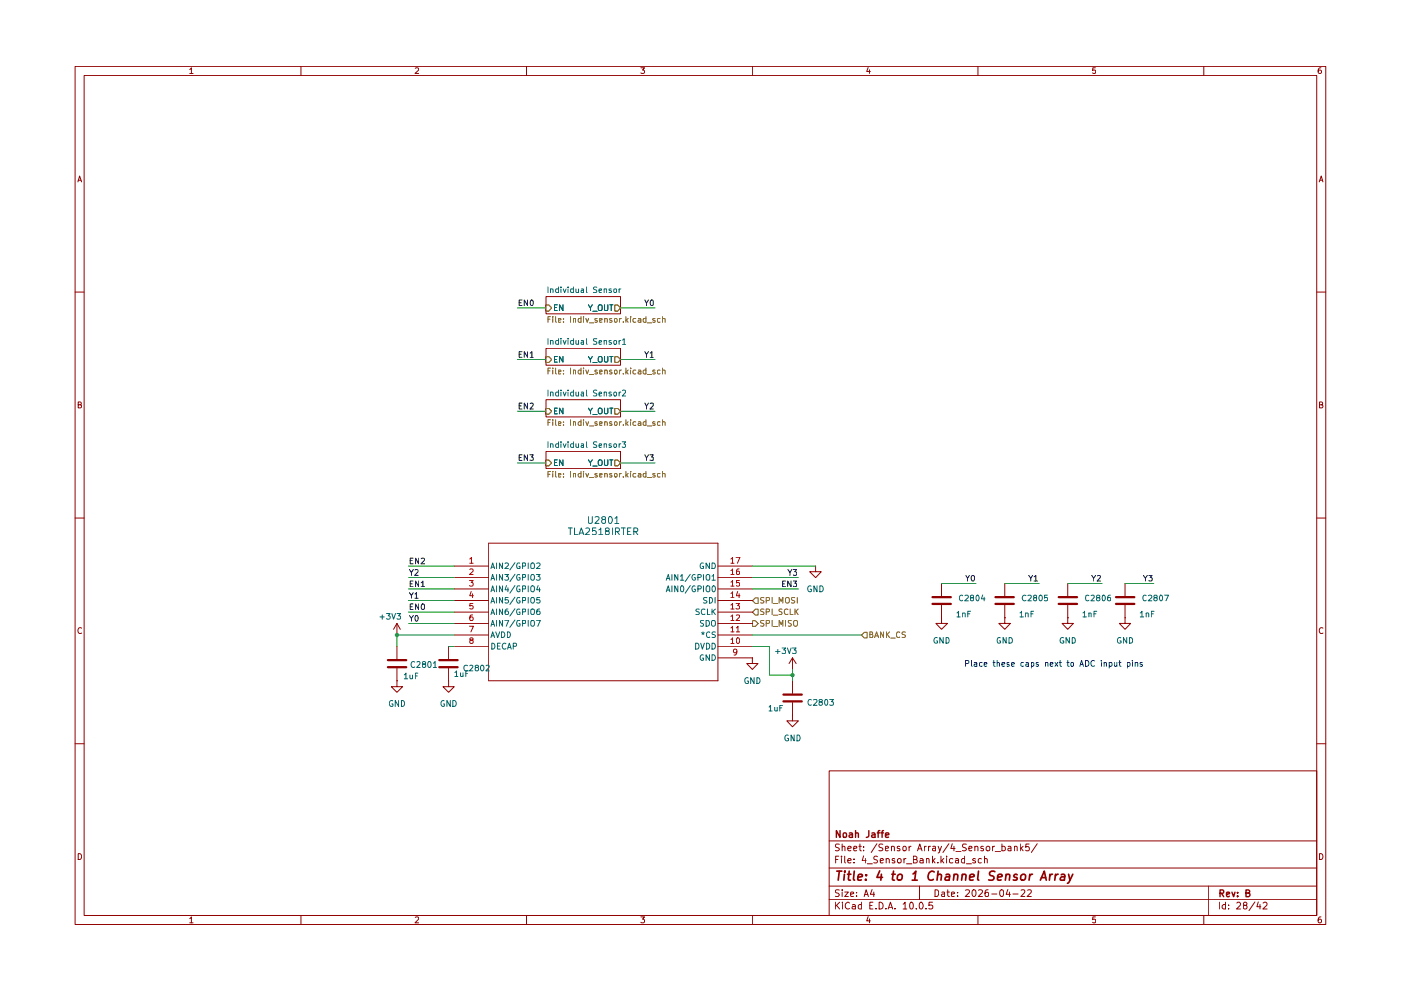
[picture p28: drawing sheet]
<svg xmlns="http://www.w3.org/2000/svg" width="420mm" height="297mm" viewBox="0 0 420 297" stroke-linecap="round" stroke-linejoin="round" font-family="sans-serif">
<g fill="none" stroke="#910000" stroke-width=".3">
<path d="M22.5 19.9h375.1v257.2h-375.1zM90.3 19.9v2.7M157.9 19.9v2.7M225.6 19.9v2.7M293.3 19.9v2.7M361 19.9v2.7M25.2 22.6h369.7v251.8h-369.7zM56.9 20.8l.5-.5v1.7M56.9 22h1M124.5 20.5l.7-.2 .4 .5-1.1 1.2h1.1M192.2 20.3h1.1l-.6 .7 .5 .2v.6l-.2 .2-.8-.2M260.3 20.2l-.4 1.2h1.1"/>
<path d="M260.8 20.9v1.1M328.5 20.3h-.8v.9l.8-.1v.8l-.8-.1M396.2 20.3h-.4a1.06 1.06 0 0 0-.2 1.7l.6-.2v-.6l-.6-.2-.3 .3M23.4 54.5l.5-1.8 .6 1.8M23.5 54h.8M395.6 54.5l.6-1.8 .5 1.8M395.8 54h.9M22.5 87.5h2.7M394.9 87.5h2.7M23.5 121.3l.7-.1 .1-.6-.8-.1v1.8h.6l.4-.6-.5-.4M395.7 121.3l.8-.1 .1-.6-.9-.1v1.8h.7l.3-.6-.4-.4M22.5 155.3h2.7"/>
<path d="M394.9 155.3h2.7M24.5 188.3a.79 .79 0 0 0-1.1 .7 .79 .79 0 0 0 1.1 .7M396.7 188.3a.79 .79 0 0 0-1.1 .7 .79 .79 0 0 0 1.1 .7M22.5 222.9h2.7M248.7 231.1h146.2v43.3h-146.2zM394.9 222.9h2.7M23.5 255.9a.9 .9 0 0 1 1 .9 .9 .9 0 0 1-1 .8zM248.7 252.1h146.2M250.6 257.6h.7M251.5 256.6h-.9v2.1M251.7 253.1l-.8-.1-.4 .4 .2 .5 .8 .3 .2 .5-.4 .3-.8-.1M252.4 256.6l-.2 .2h.3l-.1-.2v.3"/>
<path d="M252.4 257.3v1.4M252.6 253.9l.2-.2h.5l.1 1.3M252.6 253v2M253.3 256.6v1.8l.3 .3M254.3 258l1-.2-.4-.5h-.3l-.3 .3v.8l.3 .3 .6-.1M254.3 254.3l1-.1-.1-.5a.6 .6 0 0 0-.9 .3l.1 .9h.8M256 254.3l1-.1-.1-.5h-.6l-.3 .3 .1 .9h.8M256.1 258.5v.2M256.1 257.5v.1M257.6 253.7h.7M257.9 253v1.8l.4 .2M259 256.5l-.4 1.5h1.2"/>
<path d="M259 254.8v.2M259 253.7v.3M259.5 257.3v1.4M260.1 258.9h1.5M263 252.9l-1.7 2.6M263.1 256.8l-.7-.2-.3 .3v.6l.9 .3 .1 .5-.3 .4-.8-.1M264 258l.9-.2-.2-.5-.6 .2-.1 .9 .2 .3 .6-.1M264.8 253.1a.79 .79 0 0 0-1.2 .3l.1 .5 1.1 .5-.1 .4-.4 .2-.7-.1M265.5 254.3l.9-.1v-.5h-.6l-.3 .3 .1 .9h.8M265.8 257.6l.6-.3 .3 .3v1.1M265.8 257.3v1.4M267.4 253.9l.2-.2h.5l.1 1.3"/>
<path d="M267.4 253.7v1.3M268.3 257.5l-.5-.2-.3 .3 .1 .3 .7 .2v.5h-.8M269.2 257.6l.4-.3 .6 .3-.1 1-.9-.1zM269.8 253.7h-.4l-.3 .3 .1 .3 .6 .1v.5h-.7M270.9 253.7h.5l.4 .4v.6l-.4 .3h-.3l-.3-.3zM271.1 257.3v1.4M271.7 257.3l-.6 .4M271.9 258.9h1.6M272.6 253.7v1.3M273.2 253.7l-.6 .4M273.9 257.6h.9l.1-.7-.3-.3h-.7v2.1h.8l.3-.2 .1-.5-.5-.4M275.2 255l.6-2 .7 2"/>
<path d="M275.3 254.4h1.1M275.9 257.5l.6-.2 .4 .3v1.1M276.9 257.8l-1 .2-.1 .2 .4 .5 .7-.1M277.2 253.7v1.3M277.8 257.6l.2-.3 .6 .2v1.2M277.8 253.7h-.4l-.2 .4M277.8 257.3v1.4M278.5 253.7v1.3M279.1 253.7h-.5l-.1 .4M279.7 256.6v2.1M279.7 253.7h.8l.1 1.3M279.8 257.9l.6 .8"/>
<path d="M280.4 257.3l-.7 .8M280.6 254.2l-.7 .1-.2 .2 .2 .5 .7-.1M281.3 258.5v.2M281.3 253.7l.6 1.3M282.2 256.6v2.1M282.4 253.7l-.7 1.8-.4 .2M282.4 257.9l.6 .8M283 257.3l-.8 .8M283.9 256.6v.3M283.9 257.3v1.4M284.6 252.9l-1.8 2.6M285.6 252.9l-.4 1.4h1.2"/>
<path d="M285.7 257.5a.6 .6 0 0 0-1 .2l.2 .9h.8M286.1 253.7v1.3M286.6 257.5l.2-.2 .6 .2v1.2M286.7 255.2h1.5M287.4 257.8l-.6 .1-.3 .3 .3 .5 .6-.1M289.3 257.5l-.6-.2-.4 .4v.6a.72 .72 0 0 0 1 .3M289.3 256.6v2.1M289.8 253.1l-.8-.1-.4 .4 .2 .5 .8 .3 .2 .5-.4 .3-.8-.1M289.8 258.9h1.5M290.6 254.3l.9-.1-.1-.5h-.6l-.2 .3 .1 .9h.7M292.4 253.9l.3-.2h.5l.1 1.3M292.4 253.7v1.3"/>
<path d="M292.5 257.5l-.5-.2-.3 .3 .8 .5v.5h-.8M294.3 257.5l-.6-.2-.3 .4 .1 .9h.8M294.9 253.7h-.5l-.3 .3 .1 .3 .7 .1v.5h-.8M295.2 257.6l.3-.3 .5 .2 .1 1.2M295.2 256.6v2.1M295.8 253.9l.4-.2h.5l.1 .4-.1 .8-.9-.1zM297.7 253.7v1.3M298.3 253.7h-.4l-.2 .4M298.4 255.2h1.7M300.5 253.7h.7l.3 .4v.6a.72 .72 0 0 1-1 .2M300.5 253v2M302.3 253.7h.8l.1 1.3"/>
<path d="M303.2 254.2l-.7 .1-.2 .2 .2 .5 .7-.1M304.2 253.9l.3-.2h.5l.1 1.3M304.2 253.7v1.3M306 253v2M306.2 254.3l.6 .7M306.8 253.7l-.8 .7M308.6 253h-.9l-.1 1 .2-.3h.6l.3 .5-.1 .6-.2 .2-.8-.2M311.1 252.9l-1.8 2.6M395.7 255.9a.9 .9 0 0 1 1.1 .9 .9 .9 0 0 1-1.1 .8zM56.9 275.3l.5-.5v1.8M56.9 276.6h1M90.3 274.4v2.7"/>
<path d="M124.5 275l.7-.2 .4 .5-1.1 1.3h1.1M157.9 274.4v2.7M192.2 274.8h1.1l-.6 .7 .5 .2v.7l-.2 .2-.8-.2M225.6 274.4v2.7M248.7 269.7h146.2M248.7 265.6h146.2M248.7 260.2h146.2M250.6 270.4v2.1M250.9 271.4l.9 1.1M251.7 266.8l-1.1 .1v.6l.9 .3 .2 .5-.4 .4-.8-.1M251.8 270.4l-1.2 1.2M252.6 266.7v.2"/>
<path d="M252.6 267.4v1.3M252.6 270.4v.3M252.6 271.1v1.4M253.3 267.4h1.1l-1.1 1.3h1.1M254.8 270.7a.91 .91 0 0 0-1.2 .1 .91 .91 0 0 0 0 1.2 .81 .81 0 0 0 1.1 .4l.1-.1M255.1 268.1l.9-.3-.1-.3-.5-.1-.3 .2 .1 1h.7M255.6 271.3l.3-.2 .6 .2v1.2M256.5 271.6l-.9 .2-.1 .2 .1 .4h.9M256.9 268.5v.2M256.9 267.5v.1M258.3 271.3l-.5-.2-.4 .4 .2 .9h.7M258.3 270.4v2.1"/>
<path d="M259.2 268.7l.6-2 .6 2M259.3 268.1h1M260.3 274.7l-.4 1.3h1.1M260.8 275.4v1.2M260.9 271.4h.6M261.5 266.6l-.5 1.5h1.3M261.8 270.4h-.9v2.1h.9M262 267.4v1.3M262.7 272.3v.2M263.7 270.4a1.03 1.03 0 0 1 1.2 1 1.03 1.03 0 0 1-1.2 1.1zM265.7 272.3v.2M266.4 272.5l.6-2.1 .7 2.1"/>
<path d="M266.5 271.9h1M268.4 272.3v.2M270.8 271l.6-.6v2.1M270.8 272.5h1.1M273.2 270.4a1.08 1.08 0 0 1 .7 1 1.08 1.08 0 0 1-.7 1.1 1.38 1.38 0 0 1 0-2.1zM274.8 272.3v.2l-.1-.1 .1-.1v.2M275.8 265.6v4.1M275.8 270.7l.4-.3a1.08 1.08 0 0 1 .7 1 1.08 1.08 0 0 1-.7 1.1l-.4-.2-.1-.6zM277.7 272.3v.2M279.7 270.4h-1.1v1l.2-.1 .9 .1v.9l-.4 .2-.7-.2M280.4 266.7a1.02 1.02 0 0 1 1.1 1 1.02 1.02 0 0 1-1.1 1zM282.4 267.5h.8l.1 1.2"/>
<path d="M283.3 267.8l-.9 .4 .2 .5 .7-.1M284 267.4h.7M284.2 266.7v1.7l.5 .3M285.3 268.1l1-.3-.1-.3-.6-.1-.3 .2 .1 1h.8M287.2 268.5v.2M287.2 267.5v.1M289.6 266.9l1-.1 .1 .5-1.2 1.4h1.2M291.7 266.9l.5-.2a1 1 0 0 1 .6 1.1 1 1 0 0 1-1 .8l-.3-.6zM293.3 274.4v2.7M293.5 266.9l.7-.2 .4 .2v.4l-1.2 1.4h1.2M296.3 266.7l-.6 .1a1.52 1.52 0 0 0 0 1.9l.6-.1 .2-.8-.3-.3h-.5l-.3 .3M297.4 268h1.6"/>
<path d="M299.9 267l.6-.3a1.23 1.23 0 0 1 0 2l-.6-.4zM302.3 266.6l-.5 1.5h1.2M302.8 267.4v1.3M303.8 268h1.5M306.2 266.9l.8-.2 .3 .6-1.1 1.4h1.1M308.2 266.9l.7-.2 .4 .6-1.3 1.4h1.3M328.5 274.8h-.8v.9l.8-.1v.9l-.8-.1M361 274.4v2.7M362.4 265.6v8.8M365.7 270.4v2.1M367.5 271.3l-.6-.2-.4 .4v.6a.72 .72 0 0 0 1 .3M367.5 270.4v2.1"/>
<path d="M368.5 272.3v.2M368.5 271.3v.1M370.9 270.7l.3-.3h.5l.3 .6-1.2 1.5h1.2M373.2 271.4l-.3-.6 .3-.4h.4l.4 .4-.2 .5-.6 .1-.3 .3v.4l.3 .4h.4l.4-.4v-.4l-.4-.3M376.3 270.3l-1.7 2.7M377.4 270.3l-.5 1.5h1.2M377.9 271.1v1.4M378.8 270.7l.8-.3 .4 .6-.1 .4-1.2 1.1h1.3M396.2 274.8l-.6 .1-.2 .4-.1 1 .3 .3 .6-.2v-.8l-.6-.1-.3 .3"/>
</g>
<g fill="none" stroke="#910000" stroke-width=".42">
<path d="M251.9 249v2l-1.1-2v2M252.9 249.8l.3-.2 .6 .2-.1 1.1-.8-.1zM254.7 249.7a.6 .6 0 0 1 1 .3v1M255.7 250.1l-1.1 .4 .1 .4h1M256.6 249.8l.7-.1 .1 1.3M256.6 249v2M260.6 249l-.1 1.7-.7 .3M261.5 249.7a.6 .6 0 0 1 .9 .3v1M262.4 250.1l-1 .4 .1 .4h.9M263.1 249.6h.8M263.9 249h-.5v.3v1.7M264.2 249.6h.8"/>
<path d="M265 249l-.5 .3v1.7M265.6 250.3l1-.2v-.1a.6 .6 0 0 0-1-.3v1.2h.9M365.9 267.8l.9-.1 .1-.8-1-.2v2.1M366.3 267.8l.7 1M367.8 268.1l1-.3-.1-.3-.6-.1-.3 .3 .1 .9 .2 .2 .6-.2M369.4 267.4l.6 1.4 .4-1.4M371.1 268.5l.2 .1-.2 .2v-.2v.2M371.1 267.5l.2 .1-.2 .1v-.2v.2M373.7 267.7l1-.2v-.6l-1-.2v2.1h.7l.4-.3 .1-.4-.2-.3-.3-.1"/>
</g>
<g fill="none" stroke="#910000" stroke-width=".51">
<path d="M251 261.1h1.5M251.7 261.1l-.3 2.7M253.2 262l-.1 1.8M253.4 261.1l-.1 .3M254.2 262h1M254.7 261.1l-.3 2.4 .1 .2 .5 .1M256.2 261.1l-.3 2.4 .4 .3M257.3 263l1.3-.3v-.5l-.8-.2-.4 .5-.1 1.2h1M259.7 263.6l-.1 .2M259.8 262.2v.3M263.8 261l-.8 2h1.7M264.3 262l-.1 1.8"/>
<path d="M267.5 262h1M268 261.1l-.4 2.4 .1 .2 .5 .1M269.3 262.3a.78 .78 0 0 1 1.2 0v1l-.6 .5a.64 .64 0 0 1-.8-.5zM273.6 263.8h1.5M273.8 262l.9-.9-.4 2.7M280.2 261.4a1.26 1.26 0 0 0-1.4 0 1.26 1.26 0 0 0-.5 1.3 .94 .94 0 0 0 .5 1.1 .94 .94 0 0 0 1.1-.2M281.2 262.3a.69 .69 0 0 1 1.2 .2l-.2 1.3M281.3 261.1l-.3 2.7M283.7 262.2l.3-.2 .7 .2-.1 1.6M284.8 262.7l-1.3 .3-.1 .5 .3 .3 .9-.1M286.1 262.3a.69 .69 0 0 1 1.2 .2l-.2 1.3M286.2 262l-.3 1.8"/>
<path d="M288.5 262.3a.69 .69 0 0 1 1.2 .2l-.1 1.3M288.6 262l-.2 1.8M290.8 263l1.3-.3v-.5l-.8-.2-.5 .5v1.2h1M293.5 261.1l-.3 2.4 .3 .3M298.4 261.3l-1.1-.2-.5 .6 .1 .6 1.1 .5-.1 .8a1.24 1.24 0 0 1-1.4 .1M299.2 263l1.3-.3v-.5l-.8-.2-.5 .5v1.2h1M301.8 262.3l.4-.3 .6 .2-.1 1.6M301.8 262l-.3 1.8M305.1 262.2a.59 .59 0 0 0-.7-.1 .59 .59 0 0 0-.4 .5l.4 .4 .6 .1 .1 .4-.5 .3-.7-.1M306.3 262.3a.78 .78 0 0 1 1.2 0v1l-.6 .5a.64 .64 0 0 1-.8-.5zM308.9 262l-.3 1.8M309.6 262l-.8 .6"/>
<path d="M312 263.8l1.2-2.7 .6 2.7M312.3 263.1h1.3M314.9 262l-.2 1.8M315.6 262l-.6 .3-.1 .3M316.6 262l-.3 1.8M317.3 262l-.8 .6M318.3 262.2l.2-.2 .8 .2-.1 1.6M319.4 262.7a1.13 1.13 0 0 0-1.4 .5v.5h1.2M320.5 262l.4 1.8M321.7 262l-1.2 2.5-.4 .3"/>
</g>
<path d="M184.4 122.4h.9l.8 .9-.8 .8h-.9z" fill="#fff"/>
<path d="M184.4 122.4h.9l.8 .9-.8 .8h-.9z" fill="none" stroke="#765500" stroke-width=".3"/>
<path d="M176.4 122.3l.6 .9 .6-.9M177 123.2v.8M177.8 124.2h1.3M179.5 122.6l.3-.3a.6 .6 0 0 1 .8 .6v.5a.59 .59 0 0 1-.6 .7 .59 .59 0 0 1-.6-.7zM181.3 122.3v1.4l.3 .3h.3l.4-.3v-1.4M182.9 122.3h.9M183.3 122.3v1.7" fill="none" stroke="#006665" stroke-width=".3"/>
<path d="M163.7 122.4h.9l.8 .9-.8 .8h-.9z" fill="#fff"/>
<path d="M163.7 122.4h.9l.8 .9-.8 .8h-.9z" fill="none" stroke="#765500" stroke-width=".3"/>
<path d="M166.3 123.2h.6M167.1 122.3h-.8v1.7h.8M168.8 122.3v1.7l-1-1.7v1.7" fill="none" stroke="#006665" stroke-width=".3"/>
<g fill="#fff">
<path d="M163.7 119.8h22.4v5.2h-22.4z"/>
<path d="M184.4 137.9h.9l.8 .9-.8 .8h-.9z"/>
</g>
<path d="M184.4 137.9h.9l.8 .9-.8 .8h-.9z" fill="none" stroke="#765500" stroke-width=".3"/>
<path d="M176.4 137.8l.6 .9 .6-.9M177 138.7v.8M177.8 139.7h1.3M179.5 138.1l.3-.3 .5 .1 .3 1a.59 .59 0 0 1-.6 .7 .59 .59 0 0 1-.6-.7zM181.3 137.8v1.4l.3 .3h.3l.4-.3v-1.4M182.9 137.8h.9M183.3 137.8v1.7" fill="none" stroke="#006665" stroke-width=".3"/>
<path d="M163.7 137.9h.9l.8 .9-.8 .8h-.9z" fill="#fff"/>
<path d="M163.7 137.9h.9l.8 .9-.8 .8h-.9z" fill="none" stroke="#765500" stroke-width=".3"/>
<path d="M166.3 138.6h.6M167.1 137.8h-.8v1.7h.8M168.8 137.8v1.7l-1-1.7v1.7" fill="none" stroke="#006665" stroke-width=".3"/>
<g fill="#fff">
<path d="M163.7 135.3h22.4v5.2h-22.4z"/>
<path d="M184.4 91.4h.9l.8 .9-.8 .9h-.9z"/>
</g>
<path d="M184.4 91.4h.9l.8 .9-.8 .9h-.9z" fill="none" stroke="#765500" stroke-width=".3"/>
<path d="M176.4 91.4l.6 .9 .6-.9M177 92.3v.8M177.8 93.3h1.3M179.5 91.6l.3-.2a.6 .6 0 0 1 .8 .5v.6a.59 .59 0 0 1-.6 .7 .59 .59 0 0 1-.6-.7zM181.3 91.4v1.4l.3 .3h.3l.4-.3v-1.4M182.9 91.4h.9M183.3 91.4v1.7" fill="none" stroke="#006665" stroke-width=".3"/>
<path d="M163.7 91.4h.9l.8 .9-.8 .9h-.9z" fill="#fff"/>
<path d="M163.7 91.4h.9l.8 .9-.8 .9h-.9z" fill="none" stroke="#765500" stroke-width=".3"/>
<path d="M166.3 92.2h.6M167.1 91.4h-.8v1.7h.8M168.8 91.4v1.7l-1-1.7v1.7" fill="none" stroke="#006665" stroke-width=".3"/>
<g fill="#fff">
<path d="M163.7 88.9h22.4v5.2h-22.4z"/>
<path d="M184.4 106.9h.9l.8 .9-.8 .8h-.9z"/>
</g>
<path d="M184.4 106.9h.9l.8 .9-.8 .8h-.9z" fill="none" stroke="#765500" stroke-width=".3"/>
<path d="M176.4 106.8l.6 1 .6-1M177 107.8v.7M177.8 108.7h1.3M179.5 107.1l.3-.3a.6 .6 0 0 1 .8 .6l-.1 1-.7 .1a1.05 1.05 0 0 1-.3-1.4zM181.3 106.8v1.5l.3 .2 .7-.2v-1.5M182.9 106.8h.9M183.3 106.8v1.7" fill="none" stroke="#006665" stroke-width=".3"/>
<path d="M163.7 106.9h.9l.8 .9-.8 .8h-.9z" fill="#fff"/>
<path d="M163.7 106.9h.9l.8 .9-.8 .8h-.9z" fill="none" stroke="#765500" stroke-width=".3"/>
<path d="M166.3 107.7h.6M167.1 106.8h-.8v1.7h.8M168.8 106.8v1.7l-1-1.7v1.7" fill="none" stroke="#006665" stroke-width=".3"/>
<g fill="#fff">
<path d="M163.7 104.4h22.4v5.1h-22.4z"/>
<path d="M184.4 122.4h.9l.8 .9-.8 .8h-.9z"/>
</g>
<path d="M184.4 122.4h.9l.8 .9-.8 .8h-.9z" fill="none" stroke="#765500" stroke-width=".3"/>
<path d="M176.4 122.3l.6 .9 .6-.9M177 123.2v.8M177.8 124.2h1.3M179.5 122.6l.3-.3a.6 .6 0 0 1 .8 .6v.5a.59 .59 0 0 1-.6 .7 .59 .59 0 0 1-.6-.7zM181.3 122.3v1.4l.3 .3h.3l.4-.3v-1.4M182.9 122.3h.9M183.3 122.3v1.7" fill="none" stroke="#006665" stroke-width=".3"/>
<path d="M163.7 122.4h.9l.8 .9-.8 .8h-.9z" fill="#fff"/>
<path d="M163.7 122.4h.9l.8 .9-.8 .8h-.9z" fill="none" stroke="#765500" stroke-width=".3"/>
<path d="M166.3 123.2h.6M167.1 122.3h-.8v1.7h.8M168.8 122.3v1.7l-1-1.7v1.7" fill="none" stroke="#006665" stroke-width=".3"/>
<path d="M163.7 119.8h22.4v5.2h-22.4z" fill="none" stroke="#910000" stroke-width=".3"/>
<path d="M184.4 137.9h.9l.8 .9-.8 .8h-.9z" fill="#fff"/>
<path d="M184.4 137.9h.9l.8 .9-.8 .8h-.9z" fill="none" stroke="#765500" stroke-width=".3"/>
<path d="M176.4 137.8l.6 .9 .6-.9M177 138.7v.8M177.8 139.7h1.3M179.5 138.1l.3-.3 .5 .1 .3 1a.59 .59 0 0 1-.6 .7 .59 .59 0 0 1-.6-.7zM181.3 137.8v1.4l.3 .3h.3l.4-.3v-1.4M182.9 137.8h.9M183.3 137.8v1.7" fill="none" stroke="#006665" stroke-width=".3"/>
<path d="M163.7 137.9h.9l.8 .9-.8 .8h-.9z" fill="#fff"/>
<path d="M163.7 137.9h.9l.8 .9-.8 .8h-.9z" fill="none" stroke="#765500" stroke-width=".3"/>
<path d="M166.3 138.6h.6M167.1 137.8h-.8v1.7h.8M168.8 137.8v1.7l-1-1.7v1.7" fill="none" stroke="#006665" stroke-width=".3"/>
<path d="M163.7 135.3h22.4v5.2h-22.4z" fill="none" stroke="#910000" stroke-width=".3"/>
<path d="M184.4 91.4h.9l.8 .9-.8 .9h-.9z" fill="#fff"/>
<path d="M184.4 91.4h.9l.8 .9-.8 .9h-.9z" fill="none" stroke="#765500" stroke-width=".3"/>
<path d="M176.4 91.4l.6 .9 .6-.9M177 92.3v.8M177.8 93.3h1.3M179.5 91.6l.3-.2a.6 .6 0 0 1 .8 .5v.6a.59 .59 0 0 1-.6 .7 .59 .59 0 0 1-.6-.7zM181.3 91.4v1.4l.3 .3h.3l.4-.3v-1.4M182.9 91.4h.9M183.3 91.4v1.7" fill="none" stroke="#006665" stroke-width=".3"/>
<path d="M163.7 91.4h.9l.8 .9-.8 .9h-.9z" fill="#fff"/>
<path d="M163.7 91.4h.9l.8 .9-.8 .9h-.9z" fill="none" stroke="#765500" stroke-width=".3"/>
<path d="M166.3 92.2h.6M167.1 91.4h-.8v1.7h.8M168.8 91.4v1.7l-1-1.7v1.7" fill="none" stroke="#006665" stroke-width=".3"/>
<path d="M163.7 88.9h22.4v5.2h-22.4z" fill="none" stroke="#910000" stroke-width=".3"/>
<path d="M184.4 106.9h.9l.8 .9-.8 .8h-.9z" fill="#fff"/>
<path d="M184.4 106.9h.9l.8 .9-.8 .8h-.9z" fill="none" stroke="#765500" stroke-width=".3"/>
<path d="M176.4 106.8l.6 1 .6-1M177 107.8v.7M177.8 108.7h1.3M179.5 107.1l.3-.3a.6 .6 0 0 1 .8 .6l-.1 1-.7 .1a1.05 1.05 0 0 1-.3-1.4zM181.3 106.8v1.5l.3 .2 .7-.2v-1.5M182.9 106.8h.9M183.3 106.8v1.7" fill="none" stroke="#006665" stroke-width=".3"/>
<path d="M163.7 106.9h.9l.8 .9-.8 .8h-.9z" fill="#fff"/>
<path d="M163.7 106.9h.9l.8 .9-.8 .8h-.9z" fill="none" stroke="#765500" stroke-width=".3"/>
<path d="M166.3 107.7h.6M167.1 106.8h-.8v1.7h.8M168.8 106.8v1.7l-1-1.7v1.7" fill="none" stroke="#006665" stroke-width=".3"/>
<g fill="none" stroke="#910000" stroke-width=".3">
<path d="M163.7 104.4h22.4v5.1h-22.4zM119 190.3h.1M119 186.9l-1 1.7M119 186.9l1.1 1.7M119 186.9v3.4M119 193.7v3.8M134.5 193.7v3.8M119 204v1.8h1.7l-1.7 1.7-1.7-1.7h1.7M119 204h.1M119 200.3v3.7M134.5 204v1.8h1.7l-1.7 1.7-1.7-1.7h1.7M134.5 204h.1"/>
<path d="M134.5 200.3v3.7"/>
</g>
<g fill="none" stroke="#0f0f0f" stroke-width=".3">
<path d="M155.7 137.2h.6M156.5 136.3h-.8v1.7h.8M158.2 136.3v1.7l-1-1.7v1.7M158.9 136.3h1l-.5 .7 .5 .3v.6h-1M122.8 170.7l.6 .9 .6-.9M122.8 177.6l.6 .9 .6-.9M123 175h.6M123 168.1h.6M123.4 171.6v.9M123.4 178.5v.8M123.9 174.2h-.9v1.7h.9M123.9 167.3h-.9v1.7h.9"/>
<path d="M124.5 170.9l.6-.2 .3 .5-1 1.3h1M124.5 178.1l.4-.5v1.7M124.5 179.3h.9M125.6 174.2v1.7l-1-1.7v1.7M125.6 167.3v1.7l-1-1.7v1.7M126.3 174.7l.5-.5v1.7M126.3 167.5l.7-.2 .3 .4-1.1 1.3h1.1M126.3 175.9h1M234.7 175h.6M235.5 174.2h-.8v1.7h.8M236.3 170.7l.6 .9 .6-.9M236.9 171.6v.9"/>
<path d="M237.2 174.2v1.7l-1-1.7v1.7M237.9 170.7h1l-.6 .7 .5 .1v.8l-.2 .2-.7-.2M237.9 174.2h1l-.6 .6 .5 .2v.7l-.2 .2-.7-.2M122.8 184.5l.6 .8 .6-.8M123 181.9h.6M123.4 185.3v.9M123.9 181h-.9v1.7h.9M124.8 184.5a.88 .88 0 0 1 .6 .8 .88 .88 0 0 1-.6 .9l-.3-.7zM125.6 181v1.7l-1-1.7v1.7M126.5 181.2l.2-.2a.89 .89 0 0 1 .7 .9 .89 .89 0 0 1-.7 .8 1.08 1.08 0 0 1-.2-1.5z"/>
</g>
<path d="M116.3 197.9h5.5M116.3 200h5.5M131.7 197.9h5.5M131.7 200h5.5" fill="none" stroke="#910000" stroke-width=".68"/>
<path d="M259.2 189.5h.9v1.7h-.9l-.8-.8z" fill="#fff"/>
<path d="M259.2 189.5h.9v1.7h-.9l-.8-.8zM260.9 190.2h.6l.1-.6-.7-.2v1.7h.6l.3-.6-.3-.3M262.3 191.1l.6-1.7 .6 1.7M262.5 190.6h.8M265 189.4v1.7l-.9-1.7v1.7M265.9 189.4v1.7M266.1 190.2l.7 .9M266.8 189.4l-.9 .9M267.1 191.3h1.4M269.8 189.6l-.1-.1a.83 .83 0 0 0-.9 .6 .83 .83 0 0 0 .5 1l.5-.2M271.5 189.5l-.9 .1v.5l.8 .2 .1 .5-.3 .3-.7-.1" fill="none" stroke="#765500" stroke-width=".3"/>
<g fill="none" stroke="#910000" stroke-width=".3">
<path d="M244.6 169.7v1.7h1.7l-1.7 1.7-1.8-1.7h1.8M244.6 169.7h.1M282.4 174.8v3.8M301.3 174.8v3.8M320.2 174.8v3.8M337.4 174.8v3.8M237.7 197.2v3.5M237.7 197.2l-1.1 1.7M237.7 197.2l1.1 1.7M282.4 185.2v1.7h1.7l-1.7 1.7-1.7-1.7h1.7M282.4 185.2h.1M282.4 181.4v3.8"/>
<path d="M301.3 185.2v1.7h1.7l-1.7 1.7-1.7-1.7h1.7M301.3 185.2h.1M301.3 181.4v3.8M320.2 185.2v1.7h1.7l-1.7 1.7-1.7-1.7h1.7M320.2 185.2h.1M320.2 181.4v3.8M337.4 185.2v1.7h1.7l-1.7 1.7-1.7-1.7h1.7M337.4 185.2h.1M337.4 181.4v3.8M237.7 200.7h.1M237.7 214.4v1.7h1.7l-1.7 1.7-1.7-1.7h1.7M237.7 214.4h.1"/>
<path d="M237.7 204v3.9M237.7 210.6v3.8"/>
</g>
<g fill="none" stroke="#0f0f0f" stroke-width=".3">
<path d="M155.7 90.8h.6M156.5 89.9h-.8v1.7h.8M158.2 89.9v1.7l-1-1.7v1.7M159.2 90.1l.2-.2a.95 .95 0 0 1 .6 .9 .95 .95 0 0 1-.6 .8l-.4-.7zM155.7 106.2h.6M156.5 105.4h-.8v1.7h.8M158.2 105.4v1.7l-1-1.7v1.7M159 105.8l.5-.4v1.7M159 107.1h.9M155.7 121.7h.6M156.5 120.8h-.8v1.8h.8M158.2 120.8v1.8l-1-1.8v1.8"/>
<path d="M159 121l.6-.2 .3 .5-1 1.3h1M193.4 136.3l.5 .9 .6-.9M193.4 120.8l.5 1 .6-1M193.9 121.8v.8M193.9 137.2v.8M194.9 136.3h1l-.5 .7 .5 .2v.7h-1M195 121l.8-.1 .1 .7-1 1h1M289.6 172.5l.6 .8 .5-.8M290.2 173.3v.9M291.3 172.7l.4-.2a.89 .89 0 0 1 .6 .8 .89 .89 0 0 1-.6 .9l-.4-.7zM308.5 172.5l.6 .8 .6-.8M309.1 173.3v.9"/>
<path d="M310.1 172.9l.5-.4v1.7M310.1 174.2h1M327.4 172.5l.6 .8 .6-.8M328 173.3v.9M329.1 172.6l.7-.1 .2 .4-1 1.3h1M342.9 172.5l.6 .8 .6-.8M343.5 173.3v.9M344.5 172.5h1l-.6 .6 .5 .1v.8l-.2 .2-.7-.2"/>
</g>
<path d="M279.7 179h5.5M298.5 179h5.5M317.5 179h5.5M334.7 179h5.5M279.7 181h5.5M298.5 181h5.5M317.5 181h5.5M334.7 181h5.5M234.9 208.2h5.6M234.9 210.2h5.6" fill="none" stroke="#910000" stroke-width=".68"/>
<path d="M225.7 186.1h.8l.9 .8-.9 .8h-.8z" fill="#fff"/>
<path d="M225.7 186.1h.8l.9 .8-.9 .8h-.8zM229.1 186l-.9 .1v.5l.7 .3 .2 .5-.3 .3-.7-.1M229.8 186.9l.8-.1 .1-.7-.9-.2v1.8M231.6 185.9v1.8M231.9 187.8h1.4M233.7 187.7v-1.8l.6 1.3 .5-1.3v1.8M235.6 185.9v1.8M237.3 186l-.6-.1a.48 .48 0 0 0-.3 .6 .48 .48 0 0 0 .6 .4l.3 .3-.1 .3-.8 .1M238.1 186.2l.3-.3a.6 .6 0 0 1 .8 .6v.6a.59 .59 0 0 1-.6 .6 .59 .59 0 0 1-.6-.6z" fill="none" stroke="#765500" stroke-width=".3"/>
<path d="M226.5 182.6h.9v1.8h-.9l-.8-.9z" fill="#fff"/>
<path d="M226.5 182.6h.9v1.8h-.9l-.8-.9zM229.1 182.6l-.7-.1-.3 .3 .2 .4 .8 .5-.3 .5-.7-.1M229.8 183.4l.8-.1 .2-.5-.3-.3h-.7v1.7M231.6 182.5v1.7M231.9 184.4h1.4M234.5 182.6l-.6-.1-.3 .3 .2 .4 .7 .5-.2 .5-.7-.1M236.3 182.7a.76 .76 0 0 0-1.1 .7 .76 .76 0 0 0 1.1 .7M237 182.5v1.7h.8M238.4 182.5v1.7M238.7 183.2l.7 1M239.4 182.5l-1 1" fill="none" stroke="#765500" stroke-width=".3"/>
<path d="M225.7 180l.8-.8h.9v1.7h-.9z" fill="#fff"/>
<g fill="none" stroke="#765500" stroke-width=".3">
<path d="M164.3 95.7h.6M165.1 94.9h-.8v1.7M165.8 94.9v.2M165.8 95.4v1.2M166.6 94.9v1.5l.3 .2M167.5 96l.7-.2-.1-.3h-.6v1h.6M169 96.4v.2M169 95.5v.2M171.1 94.9v1.7M172 95.6l.6-.1v1.1M172 95.4v1.2M174.2 95.5l-.5-.1-.3 .4 .2 .7h.6"/>
<path d="M174.2 94.9v1.7M175 94.9v.2M175 95.4v1.2M175.7 95.4l.4 1.2 .4-1.2M176.8 96.8h1.3M179.1 95.5l-.5-.1-.2 .3 .1 .2 .6 .2v.4h-.7M179.8 96l.8-.2-.1-.3h-.7v1h.7M181.4 95.6l.6-.1 .1 1.1M181.4 95.4v1.2M183.5 95.5l-.5-.1-.2 .3 .1 .2 .6 .2v.4h-.7M184.3 95.6l.5-.2 .3 .4-.3 .8-.6-.3zM185.8 95.4v1.2"/>
<path d="M186.4 95.4l-.6 .4M186.9 96.4v.2M187.7 94.9v1.7M187.9 95.9l.5 .7M188.4 95.4l-.7 .7M189.1 94.9v.2M189.1 95.4v1.2M190.7 95.5l-.5-.1-.4 .4 .2 .7h.7M191.4 95.5h.7l.1 1.1M192.2 95.8l-.9 .4 .3 .4 .6-.1M193.7 95.5l-.5-.1-.3 .4 .1 .7h.7M193.7 94.9v1.7"/>
<path d="M194.1 96.8h1.3M196.4 95.5l-.4-.1-.3 .3 .1 .2 .6 .2v.4h-.7M198 95.5l-.8 .1v.8l.8 .1M198.7 95.6l.7-.1 .1 1.1M198.7 94.9v1.7M164.3 111.2h.6M165.1 110.3h-.8v1.8M165.8 110.3v.2M165.8 110.9v1.2M166.6 110.3v1.5l.3 .3M167.5 111.5l.7-.2-.1-.3h-.6v1h.6M169 111.9v.2"/>
<path d="M169 111v.2M171.1 110.3v1.8M172 111.1l.6-.1v1.1M172 110.9v1.2M174.2 111l-.5-.1-.3 .4 .2 .7h.6M174.2 110.3v1.8M175 110.3v.2M175 110.9v1.2M175.7 110.9l.4 1.2 .4-1.2M176.8 112.3h1.3M179.1 111l-.5-.1-.2 .3 .1 .2 .6 .2v.4h-.7M179.8 111.5l.8-.2-.1-.3h-.7v1h.7"/>
<path d="M181.4 111.1l.6-.1 .1 1.1M181.4 110.9v1.2M183.5 111l-.5-.1-.2 .3 .1 .2 .6 .2v.4h-.7M184.4 111l.4-.1 .3 .4-.3 .8-.6-.3zM185.8 110.9v1.2M186.4 110.9l-.6 .4M186.9 111.9v.2M187.7 110.3v1.8M187.9 111.4l.5 .7M188.4 110.9l-.7 .7M189.1 110.3v.2M189.1 110.9v1.2"/>
<path d="M190.7 111l-.5-.1-.4 .4 .2 .7h.7M191.4 111h.7l.1 1.1M192.2 111.3l-.9 .4 .3 .4 .6-.1M193.7 111l-.5-.1-.3 .4 .1 .7h.7M193.7 110.3v1.8M194.1 112.3h1.3M196.4 111l-.4-.1-.3 .3 .1 .2 .6 .2v.4h-.7M198 111l-.8 .1v.8l.8 .1M198.7 111.1l.7-.1 .1 1.1M198.7 110.3v1.8M164.3 126.7h.6M165.1 125.8h-.8v1.7"/>
<path d="M165.8 125.8v.2M165.8 126.4v1.1M166.6 125.8v1.5l.3 .2M167.5 127l.7-.2-.1-.3h-.6v.9h.6M169 127.3v.2M169 126.5v.2M171.1 125.8v1.7M172 126.6l.6-.1v1M172 126.4v1.1M174.2 126.5l-.5-.1-.3 .3 .2 .7h.6M174.2 125.8v1.7M175 125.8v.2"/>
<path d="M175 126.4v1.1M175.7 126.4l.4 1.1 .4-1.1M176.8 127.7h1.3M179.1 126.5l-.5-.1-.2 .3 .8 .6-.8 .1M179.8 127l.8-.2-.1-.3h-.7v.9h.7M181.4 126.6l.6-.1 .1 1M181.4 126.4v1.1M183.5 126.5l-.5-.1-.2 .3 .8 .6-.8 .1M184.4 126.5l.4-.1 .3 .3v.6l-.3 .2-.6-.2zM185.8 126.4v1.1M186.4 126.4l-.6 .3M186.9 127.3v.2"/>
<path d="M187.7 125.8v1.7M187.9 126.9l.5 .6M188.4 126.4l-.7 .7M189.1 125.8v.2M189.1 126.4v1.1M190.7 126.5l-.5-.1-.4 .3 .2 .7h.7M191.4 126.5h.7l.1 1M192.2 126.8l-.9 .4 .3 .3 .6-.1M193.7 126.5l-.5-.1-.3 .3 .1 .7h.7M193.7 125.8v1.7M194.1 127.7h1.3M196.4 126.5l-.4-.1-.3 .3 .8 .6-.8 .1"/>
<path d="M198 126.5l-.8 .1v.7l.8 .1M198.7 126.6l.7-.1 .1 1M198.7 125.8v1.7M164.3 142.2h.6M165.1 141.3h-.8v1.7M165.8 141.3v.2M165.8 141.9v1.1M166.6 141.3v1.4l.3 .3M167.5 142.4l.7-.2-.1-.2h-.6v.9h.6M169 142.8v.2M169 142v.2M171.1 141.3v1.7"/>
<path d="M172 142.1l.6-.1v1M172 141.9v1.1M174.2 142l-.5-.1-.3 .3 .2 .7h.6M174.2 141.3v1.7M175 141.3v.2M175 141.9v1.1M175.7 141.9l.4 1.1 .4-1.1M176.8 143.2h1.3M179.1 142l-.5-.1-.2 .3 .7 .3v.4h-.7M179.8 142.4l.8-.2-.1-.2h-.7v.9h.7M181.4 142.1l.6-.1 .1 1M181.4 141.9v1.1"/>
<path d="M183.5 142l-.5-.1-.2 .3 .7 .3v.4h-.7M184.2 142.2l.4-.3 .5 .3-.3 .8-.5-.2zM185.8 141.9v1.1M186.4 141.9l-.6 .3M186.9 142.8v.2M187.7 141.3v1.7M187.9 142.3l.5 .7M188.4 141.9l-.7 .6M189.1 141.3v.2M189.1 141.9v1.1M190.7 142l-.5-.1-.4 .3 .2 .7h.7M191.4 142h.7l.1 1"/>
<path d="M192.2 142.2l-.9 .4 .3 .4 .6-.1M193.7 142l-.5-.1-.3 .3 .1 .7h.7M193.7 141.3v1.7M194.1 143.2h1.3M196.4 142l-.4-.1-.3 .3 .7 .3v.4h-.7M198 142l-.8 .1v.7l.8 .1M198.7 142.1l.7-.1 .1 1M198.7 141.3v1.7M226.5 179.2h.9v1.7h-.9l-.8-.9zM229.1 179.2h-.9v.5l.7 .4 .2 .3-.3 .4-.7-.1M231.6 179.1v1.7M235.6 179.3l.4-.2a.6 .6 0 0 1 .7 .6l-.1 .8-.6 .3-.5-.5z"/>
<path d="M238.3 179.2h-.9v.5l.8 .4 .1 .3-.3 .4-.7-.1M239.1 179.1v1.7M229.8 180l.8-.1 .1-.7-.9-.1v1.7M231.9 180.9h1.4M233.7 180.8v-1.7l.6 1.2 .5-1.2v1.7"/>
</g>
<g fill="none" stroke="#910000" stroke-width=".3">
<path d="M136.2 169.7h10.4M136.2 173.1h10.4M136.2 176.5h10.4M146.6 162.8h68.7v41.2h-68.7zM215.3 169.7h10.3M215.3 173.1h10.3M215.3 176.5h10.3M136.2 180h10.4M136.2 183.5h10.4M136.2 186.9h10.4M136.2 190.3h10.4M136.2 193.7h10.4"/>
<path d="M215.3 180h10.3M215.3 183.5h10.3M215.3 186.9h10.3M215.3 190.3h10.3M215.3 193.7h10.3M215.3 197.2h10.3M225.6 197.2v1.7h1.7l-1.7 1.8-1.7-1.8h1.7M225.6 197.2h.1"/>
</g>
<g fill="none" stroke="#b90000" stroke-width=".3">
<path d="M140.8 174h1.1l-.6 .6 .5 .2v.7l-.2 .2-.8-.2M140.9 167.6l.5-.6v1.8M140.9 170.7l.7-.2 .3 .5-1.1 1.2h1.1M140.9 168.8h1M141.3 177.3l-.4 1.3h1.1M141.7 178v1.2M219.2 177.9l.5-.5v1.8M219.2 174.5l.5-.5v1.7M219.2 171l.5-.5v1.7M219.2 167.6l.5-.6v1.8M219.2 168.8h.9M219.2 179.2h.9"/>
<path d="M219.2 175.7h.9M219.2 172.2h.9M220.7 167h1.2l-.8 1.8M221.2 177.3l-.4 1.3h1.1M221.7 170.5l-.6 .1-.2 .3-.1 1.1 .3 .2 .7-.2v-.5l-.3-.3h-.4l-.3 .3M221.7 178v1.2M221.7 174h-.8l-.1 .8 .9-.1v.8l-.2 .2-.7-.2M140.8 187.7h1.2l-.8 1.7M141.2 191.9l-.3-.3 .2-.3h.7l-.1 .6h-.5l-.3 .3v.3l.3 .4h.4l.3-.4v-.3l-.3-.3M141.7 184.3l-.6 .1-.1 .3-.1 1 .3 .3 .6-.2-.1-.8-.5-.1-.3 .4M141.8 180.8h-.8l-.1 .9 .8-.1 .1 .8-.2 .1-.7-.1M219.2 191.7l.5-.5v1.7"/>
<path d="M219.2 188.2l.5-.5v1.7M219.2 181.4l.5-.6v1.7M219.2 184.7l.5-.4v1.7M219.2 192.9h.9M219.2 189.4h.9M219.2 182.5h.9M219.2 186h.9M220.7 180.8h1.1l-.6 .7 .5 .2v.7l-.2 .1-.8-.1M220.8 188.2l.5-.5v1.7M220.8 184.4h.9l.1 .3-1.1 1.3h1.1M220.8 189.4h1M221 191.3l.2-.1a.89 .89 0 0 1 .6 .8 .89 .89 0 0 1-.6 .9l-.4-.7z"/>
<path d="M221 195.3l-.4 .4-.5-.1-.1-.9 .6-.1 .4 .3-.1 1-.3 .4h-.5"/>
</g>
<g fill="none" stroke="#006665" stroke-width=".3">
<path d="M164.3 86v1.7M165.1 86.7l.7-.1 .1 1.1M165.1 86.6v1.1M167.5 86.6h-.7l-.2 .3 .2 .7h.7M167.5 86v1.7M168.2 86v.2M168.2 86.6v1.1M168.9 86.6l.4 1.1 .5-1.1M170.3 86v.2M170.3 86.6v1.1M172 86.6h-.7l-.2 .3 .2 .7h.7M172 86v1.7"/>
<path d="M172.7 86.6l.1 1 .7-.1M173.5 86.6v1.1M174.3 86.6h.6l.1 1.1M175 87l-.8 .3 .3 .4 .5-.1M175.9 86v1.5l.2 .2M179 86.1l-.9 .1-.1 .3 .8 .5 .2 .4-.4 .3-.6-.1M179.7 87.1l.7-.1-.1-.4-.6 .2v.8h.6M181.2 86.7l.7-.1v1.1M181.2 86.6v1.1M183.3 86.6l-.7 .2 .1 .2 .6 .2v.4h-.7M184.2 86.6h.5l.2 .3-.2 .8-.6-.3zM185.7 86.6v1.1"/>
<path d="M186.2 86.6h-.4l-.1 .3M164.3 101.5v1.7M164.3 116.9v1.8M165.1 117.7l.7-.1 .1 1.1M165.1 102.2l.7-.1 .1 1.1M165.1 102v1.2M165.1 117.5v1.2M167.5 117.6l-.5-.1-.4 .4 .2 .7h.7M167.5 102.1l-.5-.1-.4 .4 .2 .7h.7M167.5 101.5v1.7M167.5 116.9v1.8M168.2 116.9v.2"/>
<path d="M168.2 101.5v.1M168.2 102v1.2M168.2 117.5v1.2M168.9 117.5l.4 1.2 .5-1.2M168.9 102l.4 1.2 .5-1.2M170.3 116.9v.2M170.3 101.5v.1M170.3 102v1.2M170.3 117.5v1.2M172 117.6l-.6-.1-.3 .4 .2 .7h.7M172 102.1l-.6-.1-.3 .4 .2 .7h.7M172 101.5v1.7"/>
<path d="M172 116.9v1.8M172.7 117.5l.1 1.1 .7-.1M172.7 102l.1 1.1 .7-.1M173.5 102v1.2M173.5 117.5v1.2M174.3 117.6h.6l.1 1.1M174.3 102.1h.6l.1 1.1M175 117.9l-.8 .4 .3 .4 .5-.1M175 102.4l-.8 .4 .3 .4 .5-.1M175.9 116.9v1.5l.2 .3M175.9 101.5v1.5l.2 .2M179 117l-.9 .1v.5l.7 .3 .2 .5-.4 .3-.6-.1"/>
<path d="M179 101.5l-.9 .1v.5l.7 .3 .2 .5-.4 .3-.6-.1M179.7 118.1l.7-.2-.1-.3-.5-.1-.1 .3v.8h.6M179.7 102.6l.7-.2-.1-.3-.5-.1-.1 .3v.8h.6M181.2 117.7l.7-.1v1.1M181.2 102.2l.7-.1v1.1M181.2 102v1.2M181.2 117.5v1.2M183.3 117.6l-.4-.1-.3 .3 .1 .2 .6 .2v.4h-.7M183.3 102.1l-.4-.1-.3 .3 .1 .2 .6 .2v.4h-.7M184.1 117.7l.6-.2 .2 .4-.2 .8-.6-.3zM184.1 102.2l.6-.2 .2 .4-.2 .8-.6-.3zM185.7 102v1.2"/>
<path d="M185.7 117.5v1.2M186.2 117.5l-.5 .4M186.2 102l-.5 .4M186.7 117.1l.6-.2 .3 .5-1 1.3h1M186.7 101.9l.5-.4v1.7M186.7 103.2h.9M164.3 132.4v1.7M165.1 133.2l.7-.1 .1 1M165.1 133v1.1M167.5 133.1l-.5-.1-.4 .3 .2 .7h.7M167.5 132.4v1.7M168.2 132.4v.2"/>
<path d="M168.2 133v1.1M168.9 133l.4 1.1 .5-1.1M170.3 132.4v.2M170.3 133v1.1M172 133.1l-.6-.1-.3 .3 .2 .7h.7M172 132.4v1.7M172.7 133l.1 1 .7-.1M173.5 133v1.1M174.3 133.1h.6l.1 1M175 133.4l-.8 .4 .3 .3 .5-.1M175.9 132.4v1.5l.2 .2M179 132.5l-.7-.1-.3 .4 .1 .4 .8 .3v.4l-.9 .1"/>
<path d="M179.7 133.6l.7-.2-.1-.3-.5-.1-.1 .3v.7h.6M181.2 133.2l.7-.1v1M181.2 133v1.1M183.3 133.1l-.4-.1-.3 .3 .1 .2 .7 .3-.1 .2h-.7M184.1 133.2l.3-.2 .4 .2 .1 .6-.2 .3-.6-.2zM185.7 133v1.1M186.2 133l-.5 .3M186.6 132.4h1l-.5 .7 .5 .3-.1 .5-.2 .2-.7-.2M147.2 170.4l.5-1.7 .6 1.7M147.2 173.9l.5-1.7 .6 1.7M147.2 177.4l.5-1.8 .6 1.8M147.4 170h.8"/>
<path d="M147.4 173.4h.8M147.4 176.9h.8M148.9 168.7v1.7M148.9 172.2v1.7M148.9 175.6v1.8M148.9 179.1v1.7M150.7 168.7v1.7l-.9-1.7v1.7M150.7 172.2v1.7l-.9-1.7v1.7M150.7 175.6v1.8l-.9-1.8v1.8M150.7 179.1v1.7l-.9-1.7v1.7M151.4 172.2h1.1l-.6 .6 .5 .2v.7l-.3 .2-.7-.2M151.5 168.9l.6-.2 .4 .5-1.1 1.2h1.1"/>
<path d="M151.9 175.5l-.4 1.3h1.1M152.3 176.2v1.2M152.4 179.1h-.8l-.1 .8 .8-.1 .1 .8-.3 .2-.6-.2M154.4 168.7l-1.5 2.2M154.4 172.1l-1.5 2.2M154.4 175.5l-1.5 2.3M154.4 179l-1.5 2.2M155.9 168.8a.86 .86 0 0 0-1 .5 .86 .86 0 0 0 .3 1h.8v-.5h-.4M155.9 172.3a.78 .78 0 0 0-1 .8 .78 .78 0 0 0 1 .7l.1-.7h-.4M155.9 175.7a.88 .88 0 0 0-1 .6 .88 .88 0 0 0 .5 1.1l.6-.2v-.6h-.4M155.9 179.2a.83 .83 0 0 0-1 .6 .83 .83 0 0 0 .5 1l.6-.2v-.5h-.4M156.7 169.7l.9-.1v-.8l-.9-.1v1.7"/>
<path d="M156.7 173.1l.9-.1v-.7l-.9-.1v1.7M156.7 176.5l.9-.1v-.7l-.9-.1v1.8M158.4 168.7v1.7M158.4 172.2v1.7M158.4 175.6v1.8M158.4 179.1v1.7M159.3 169l.6-.3a1.11 1.11 0 0 1 0 1.7h-.3a1.05 1.05 0 0 1-.3-1.4zM159.3 172.5l.6-.3a.95 .95 0 0 1 .4 1 .95 .95 0 0 1-.7 .7l-.4-.6zM159.3 175.9l.6-.3a1.24 1.24 0 0 1 0 1.8 .6 .6 0 0 1-.7-.6zM159.3 179.3l.6-.2a1.16 1.16 0 0 1 0 1.7l-.6-.3zM160.9 172.2h1.1l-.6 .6 .5 .2v.7l-.3 .2-.7-.2M161 168.9l.6-.2 .4 .5-1.1 1.2h1.1"/>
<path d="M161.4 175.5l-.4 1.3h1.1M161.8 176.2v1.2M161.9 179.1h-.9v.8l.8-.1 .1 .8-.3 .2-.6-.2M199.8 177.4l.6-1.8 .5 1.8M199.8 173.9l.6-1.7 .5 1.7M200 173.4h.7M200 176.9h.7M201.5 172.2v1.7M201.5 175.6v1.8M203.3 175.6v1.8l-.9-1.8v1.8M203.3 172.2v1.7l-.9-1.7v1.7M204 172.7l.6-.5v1.7"/>
<path d="M204 173.9h1.1M204.2 175.8l.3-.2a.95 .95 0 0 1 .6 .9 .95 .95 0 0 1-.6 .9l-.5-.7zM207 175.5l-1.5 2.3M207 172.1l-1.5 2.2M208.4 175.7a.81 .81 0 0 0-.9 .8 .81 .81 0 0 0 .9 .8l.1-.7h-.3M208.4 172.3a.78 .78 0 0 0-.9 .8 .78 .78 0 0 0 .9 .7l.1-.7h-.3M209.3 176.5l.8-.1 .1-.6-.9-.2v1.8M209.3 173.1l.8-.1 .1-.6-.9-.2v1.7M210.9 168.8a.79 .79 0 0 0-.9 .8 .79 .79 0 0 0 1 .7v-.5h-.3M211 172.2v1.7M211 175.6v1.8M211.8 175.9l.4-.3 .7 .3v1.2l-.4 .3a.6 .6 0 0 1-.7-.6z"/>
<path d="M211.8 172.5l.4-.3 .7 .3v1.2l-.4 .2a.6 .6 0 0 1-.7-.6zM212 179.2h-.9v.5l.7 .4 .2 .3-.3 .4-.7-.1M212.8 179.1a.85 .85 0 0 1 .9 .8 .85 .85 0 0 1-.9 .9zM212.8 168.7v1.7l-1-1.7v1.7M213.5 172.7l.5-.5v1.7M213.5 168.7a.86 .86 0 0 1 1 .9 .86 .86 0 0 1-1 .8zM213.5 173.9h1M213.8 175.7l.2-.1a.95 .95 0 0 1 .6 .9 .95 .95 0 0 1-.6 .9 1.18 1.18 0 0 1-.2-1.7zM214.5 179.1v1.7M147.2 180.8l.5-1.7 .6 1.7M147.2 184.2l.5-1.7 .6 1.7M147.2 187.7l.5-1.8 .6 1.8"/>
<path d="M147.2 191.1l.5-1.7 .6 1.7M147.4 180.3h.8M147.4 183.7h.8M147.4 187.2h.8M147.4 190.6h.8M147.5 192.8a.89 .89 0 0 1 .9 .9 .89 .89 0 0 1-.9 .9zM148.7 189.4l.6 1.7 .6-1.7M148.9 182.5v1.7M148.9 185.9v1.8M149.2 193.6h.6M150 192.8h-.8v1.8h.8M150.4 189.4a.86 .86 0 0 1 1 .8 .86 .86 0 0 1-1 .9z"/>
<path d="M150.7 182.5v1.7l-.9-1.7v1.7M150.7 185.9v1.8l-.9-1.8v1.8M151.4 185.9h1.2l-.8 1.8M151.7 193a.79 .79 0 0 0-1.1 .7 .79 .79 0 0 0 1.1 .7M152.1 189.4a.85 .85 0 0 1 1 .8 .85 .85 0 0 1-1 .9zM152.2 194.6l.5-1.8 .6 1.8M152.3 182.5a.7 .7 0 0 0-.8 .7l.1 .9h.8l-.1-.9-.5-.1-.3 .4M152.4 194.1h.8M153.9 193.7l.9-.1 .1-.6-1-.2v1.8M154.4 182.5l-1.5 2.2M154.4 185.8l-1.5 2.2M155.9 182.6a.78 .78 0 0 0-1 .8 .78 .78 0 0 0 1 .7l.1-.6h-.4"/>
<path d="M155.9 186a.88 .88 0 0 0-1 .7 .88 .88 0 0 0 .5 1l.6-.2v-.6h-.4M156.7 180l.9-.1v-.7l-.9-.1v1.7M156.7 183.4l.9-.1v-.7l-.9-.1v1.7M156.7 186.9l.9-.1v-.8l-.9-.1v1.8M158.4 182.5v1.7M158.4 185.9v1.8M159.3 182.7l.3-.2 .6 .2a1.35 1.35 0 0 1-.3 1.5 .6 .6 0 0 1-.7-.6zM159.3 186.2l.6-.3a1.24 1.24 0 0 1 0 1.8 .6 .6 0 0 1-.7-.6zM160.9 185.9h1.2l-.8 1.8M161.8 182.5a.7 .7 0 0 0-.8 .7l.1 .9h.8l-.1-.9-.5-.1-.3 .4M208.6 192.8a.9 .9 0 0 1 1 .9 .9 .9 0 0 1-1 .9zM209.7 182.6l-.7-.1-.3 .3 .2 .4 .8 .5-.3 .5-.7-.1"/>
<path d="M210.1 192.8l.6 1.8 .5-1.8M210.4 189.7l.4 .1 .4-.1M210.6 190.2l.2-.4 .3 .4M210.8 189.4v.4M210.9 196.3a.78 .78 0 0 0-.9 .8 .78 .78 0 0 0 .9 .8l.1-.6h-.3M211 186l-.7-.1-.2 .2v.5l.7 .3 .2 .5-.3 .3-.6-.1M211.4 182.7a.76 .76 0 0 0-1.1 .7 .76 .76 0 0 0 1.1 .7M211.8 185.9a.9 .9 0 0 1 1 .9 .9 .9 0 0 1-1 .9zM211.8 192.8a.9 .9 0 0 1 1.1 .9 .9 .9 0 0 1-1.1 .9zM212.2 182.5v1.7h.7M212.8 196.3v1.7l-1-1.7v1.7M212.9 189.6a.74 .74 0 0 0-1.1 .6 .74 .74 0 0 0 1.1 .7"/>
<path d="M213.5 192.8a.9 .9 0 0 1 1.1 .9 .9 .9 0 0 1-1.1 .9zM213.5 196.3a.86 .86 0 0 1 1 .8 .86 .86 0 0 1-1 .9zM213.5 182.5v1.7M213.6 186l.2-.1a.6 .6 0 0 1 .7 .6v.6a.59 .59 0 0 1-.5 .6 .59 .59 0 0 1-.6-.6zM213.8 183.2l.7 1M214.5 189.5l-.9 .1v.5l.8 .2 .1 .5-.3 .3-.7-.1M214.5 182.5l-1 1"/>
</g>
<path d="M193.4 89.9l.5 .9 .6-.9M193.9 90.8v.8M195.2 90.1l.4-.2 .3 .4v1l-.3 .3a.91 .91 0 0 1-.4-1.5zM193.4 105.4l.5 .9 .6-.9M193.9 106.3v.8M195 105.8l.5-.4v1.7M195 107.1h.9" fill="none" stroke="#0f0f0f" stroke-width=".3"/>
<g fill="none" stroke="#090" stroke-width=".3">
<path d="M155.2 92.3h8.5M186.1 92.3h10.3M155.2 107.8h8.5M186.1 107.8h10.3M155.2 138.8h8.5M155.2 123.3h8.5M186.1 138.8h10.3M186.1 123.3h10.3M122.5 176.5h13.7M122.5 169.7h13.7M122.5 173.1h13.7M225.6 176.5h13.8"/>
<path d="M225.6 169.7h19M225.6 173.1h13.8M282.4 174.8h10.3M301.3 174.8h10.4M320.2 174.8h10.3M337.4 174.8h8.6M122.5 183.5h13.7M122.5 180h13.7M122.5 186.9h13.7M134.5 193.7h1.7M136.2 190.3h-17.2v3.4M225.6 193.7h5.2v8.7h6.9"/>
<path d="M225.6 190.3h32.7M237.7 200.7v3.3"/>
</g>
<g fill="none" stroke="#0000ca" stroke-width=".3">
<path d="M289.6 198.9l.8-.1 .1-.7-.9-.1v1.7M291.3 198v1.5l.3 .2M292.2 198.6h.7v1.1M292.9 199l-.8 .3 .3 .4 .5-.1M294.6 198.6l-.6-.1-.3 .4 .2 .7h.7M295.1 199.1l.9-.1-.1-.4-.5-.1-.3 .3 .1 .8h.7M297.8 198.5h.6M298 198v1.5l.4 .2M299 198.7l.6-.1 .1 1.1M299 198v1.7M300.5 199.1l.8-.1-.1-.4-.5-.1-.2 .3 .1 .8h.6M302.6 198.6h-.6v.5l.7 .3-.3 .3-.4-.1"/>
<path d="M303.4 199.1l.8-.1-.1-.4-.5-.1-.2 .3v.8h.7M306.9 198.6l-.4-.1-.3 .4v.7h.7M307.7 198.6h.7v1.1M308.4 199l-.8 .3 .2 .4 .6-.1M309.3 198.6l.4-.1 .3 .4v.7h-.7M309.3 198.5v1.7M311.4 198.6l-.4-.1-.3 .3 .1 .3 .6 .1v.4h-.7M313.5 198.7l.7-.1 .1 1.1M313.5 198.5v1.2M315 199.1l.8-.1-.1-.4-.5-.1-.2 .3v.8h.7M316.4 198.5l.8 1.2M317.2 198.5l-.8 1.2"/>
<path d="M317.7 198.5h.6M317.9 198v1.5l.4 .2M320 198.5h.6M320.2 198v1.5l.4 .2M321.2 198.7l.3-.2 .4 .2 .1 .7-.3 .3-.5-.1zM323.8 199.7l.6-1.7 .6 1.7M324 199.2h.8M325.5 198a.9 .9 0 0 1 1.1 .8 .9 .9 0 0 1-1.1 .9zM328.3 198.1a.79 .79 0 0 0-1.2 .7 .79 .79 0 0 0 1.2 .8M330.3 198v.1M330.3 198.5v1.2M331.1 198.7l.6-.1 .1 1.1"/>
<path d="M331.1 198.5v1.2M332.7 198.6l.5-.1 .3 .4-.2 .7h-.6M332.7 198.5v1.7M334.2 198.5l.1 1.1h.6M334.9 198.5v1.2M335.5 198.5h.7M335.8 198v1.5l.4 .2M338.1 198.6l.5-.1 .3 .4-.1 .7h-.7M338.1 198.5v1.7M339.6 198v.1M339.6 198.5v1.2M340.4 198.7l.7-.1 .1 1.1"/>
<path d="M340.4 198.5v1.2M342.6 198.6l-.5-.1-.2 .3 .1 .3 .6 .1v.4h-.7"/>
</g>
<path d="M184.4 122.4h.9l.8 .9-.8 .8h-.9z" fill="#fff"/>
<path d="M184.4 122.4h.9l.8 .9-.8 .8h-.9z" fill="none" stroke="#765500" stroke-width=".3"/>
<path d="M176.4 122.3l.6 .9 .6-.9M177 123.2v.8M177.8 124.2h1.3M179.5 122.6l.3-.3a.6 .6 0 0 1 .8 .6v.5a.59 .59 0 0 1-.6 .7 .59 .59 0 0 1-.6-.7zM181.3 122.3v1.4l.3 .3h.3l.4-.3v-1.4M182.9 122.3h.9M183.3 122.3v1.7" fill="none" stroke="#006665" stroke-width=".3"/>
<path d="M163.7 122.4h.9l.8 .9-.8 .8h-.9z" fill="#fff"/>
<path d="M163.7 122.4h.9l.8 .9-.8 .8h-.9z" fill="none" stroke="#765500" stroke-width=".3"/>
<path d="M166.3 123.2h.6M167.1 122.3h-.8v1.7h.8M168.8 122.3v1.7l-1-1.7v1.7" fill="none" stroke="#006665" stroke-width=".3"/>
<path d="M184.4 137.9h.9l.8 .9-.8 .8h-.9z" fill="#fff"/>
<path d="M184.4 137.9h.9l.8 .9-.8 .8h-.9z" fill="none" stroke="#765500" stroke-width=".3"/>
<path d="M176.4 137.8l.6 .9 .6-.9M177 138.7v.8M177.8 139.7h1.3M179.5 138.1l.3-.3 .5 .1 .3 1a.59 .59 0 0 1-.6 .7 .59 .59 0 0 1-.6-.7zM181.3 137.8v1.4l.3 .3h.3l.4-.3v-1.4M182.9 137.8h.9M183.3 137.8v1.7" fill="none" stroke="#006665" stroke-width=".3"/>
<path d="M163.7 137.9h.9l.8 .9-.8 .8h-.9z" fill="#fff"/>
<path d="M163.7 137.9h.9l.8 .9-.8 .8h-.9z" fill="none" stroke="#765500" stroke-width=".3"/>
<path d="M166.3 138.6h.6M167.1 137.8h-.8v1.7h.8M168.8 137.8v1.7l-1-1.7v1.7" fill="none" stroke="#006665" stroke-width=".3"/>
<path d="M184.4 91.4h.9l.8 .9-.8 .9h-.9z" fill="#fff"/>
<path d="M184.4 91.4h.9l.8 .9-.8 .9h-.9z" fill="none" stroke="#765500" stroke-width=".3"/>
<path d="M176.4 91.4l.6 .9 .6-.9M177 92.3v.8M177.8 93.3h1.3M179.5 91.6l.3-.2a.6 .6 0 0 1 .8 .5v.6a.59 .59 0 0 1-.6 .7 .59 .59 0 0 1-.6-.7zM181.3 91.4v1.4l.3 .3h.3l.4-.3v-1.4M182.9 91.4h.9M183.3 91.4v1.7" fill="none" stroke="#006665" stroke-width=".3"/>
<path d="M163.7 91.4h.9l.8 .9-.8 .9h-.9z" fill="#fff"/>
<path d="M163.7 91.4h.9l.8 .9-.8 .9h-.9z" fill="none" stroke="#765500" stroke-width=".3"/>
<path d="M166.3 92.2h.6M167.1 91.4h-.8v1.7h.8M168.8 91.4v1.7l-1-1.7v1.7" fill="none" stroke="#006665" stroke-width=".3"/>
<path d="M184.4 106.9h.9l.8 .9-.8 .8h-.9z" fill="#fff"/>
<path d="M184.4 106.9h.9l.8 .9-.8 .8h-.9z" fill="none" stroke="#765500" stroke-width=".3"/>
<path d="M176.4 106.8l.6 1 .6-1M177 107.8v.7M177.8 108.7h1.3M179.5 107.1l.3-.3a.6 .6 0 0 1 .8 .6l-.1 1-.7 .1a1.05 1.05 0 0 1-.3-1.4zM181.3 106.8v1.5l.3 .2 .7-.2v-1.5M182.9 106.8h.9M183.3 106.8v1.7" fill="none" stroke="#006665" stroke-width=".3"/>
<path d="M163.7 106.9h.9l.8 .9-.8 .8h-.9z" fill="#fff"/>
<path d="M163.7 106.9h.9l.8 .9-.8 .8h-.9z" fill="none" stroke="#765500" stroke-width=".3"/>
<path d="M166.3 107.7h.6M167.1 106.8h-.8v1.7h.8M168.8 106.8v1.7l-1-1.7v1.7" fill="none" stroke="#006665" stroke-width=".3"/>
<g fill="#090">
<circle cx="119" cy="190.3" r=".64"/>
<circle cx="237.7" cy="202.4" r=".64"/>
</g>
<g fill="none" stroke="#006665" stroke-width=".3">
<path d="M170.4 158.2h1.2M171 158.2v2.1M172.3 158.2v2.1h1M173.9 159.8h.9M175.7 158.4l.7-.2 .4 .6-.1 .4-1.2 1.1h1.3M176.4 154.9v1.6l.4 .4 .7-.2 .1-1.8M178.5 155l.7-.1 .4 .1 .1 .4-.1 .3-1.2 1.2h1.3M178.7 158.2h-1l-.1 1.1 .3-.3 .8 .3v.8l-.3 .2-.8-.2M179.6 158.8l.6-.6v2.1M180.8 155.7l-.4-.5a.72 .72 0 0 1 1-.3l.1 .6-.8 .3a.61 .61 0 0 0-.3 .6 .61 .61 0 0 0 .4 .5l.7-.2 .1-.6-.3-.4M181.9 159.2l-.4-.5a.6 .6 0 0 1 .6-.5 .6 .6 0 0 1 .6 .5l-.4 .5-.7 .1 .1 .9 .9-.1 .1-.6-.4-.3M182.6 155l.3-.1a1.05 1.05 0 0 1 .8 1 1.05 1.05 0 0 1-.8 1l-.4-.8z"/>
<path d="M183.6 158.2v2.1M184.4 155.4l.6-.5v2M184.4 156.9h1.2M184.6 159.3h1l.1-.9-1.1-.2v2.1M185.1 159.3l.7 1M186.4 158.2h1.1M186.9 158.2v2.1M188.2 159.3h.7M189.2 158.2h-1v2.1h1M190.1 159.3h1l.1-.9-1.1-.2v2.1M190.6 159.3l.7 1M173.7 160.3l.6-2.1 .8 2.1"/>
<path d="M179.6 160.3h1.2M243.2 175.7a.81 .81 0 0 0-1 .8 .81 .81 0 0 0 1.1 .7v-.6h-.3M245 175.6v1.8l-.9-1.8v1.8M245.9 175.6a.9 .9 0 0 1 1 .9 .9 .9 0 0 1-1 .9zM288.7 178.6a.74 .74 0 0 0-1 .6 .74 .74 0 0 0 1 .7M289.4 178.6l.7-.2 .3 .5-1.1 1.2h1.1M291.3 179.2l-.3-.4 .1-.2 .7-.1 .1 .5-.9 .4v.3l.3 .4 .5-.1 .2-.3-.1-.5h-.2M292.9 178.5a.84 .84 0 0 1 .9 .6 .84 .84 0 0 1-.5 1 .92 .92 0 0 1-.7-.7 .92 .92 0 0 1 .3-.9zM294.7 178.3l-.4 1.2h1.1M295.1 179v1.1M307.7 178.6a.76 .76 0 0 0-1.1 .6 .76 .76 0 0 0 1.1 .7M308.3 178.6l.6-.2 .4 .3-.1 .5-.9 .9h1"/>
<path d="M310.3 179.2l-.3-.5 .3-.3h.3l.3 .3-.1 .3-.8 .4v.5l.3 .2h.3l.3-.4-.3-.5M311.8 178.5l.2-.1a.89 .89 0 0 1 .6 .8 .89 .89 0 0 1-.6 .9 1.1 1.1 0 0 1-.2-1.6zM314.1 178.4h-.8v.8l.6-.1 .3 .2-.2 .7-.7-.1M326.6 178.6l-.1-.1a.83 .83 0 0 0-1 .6 .83 .83 0 0 0 .6 1l.5-.2M327.2 178.6l.7-.2 .3 .5-1 1.2h1M329.2 179.2l-.4-.4 .1-.2 .8-.1 .1 .5-1 .4v.3l.4 .4h.3l.4-.4-.1-.5h-.3M330.6 178.6l.3-.2a.89 .89 0 0 1 .6 .8 .89 .89 0 0 1-.6 .9l-.3-.2zM333 178.4h-.3a1.06 1.06 0 0 0-.2 1.7l.6-.2v-.7l-.6-.1-.4 .2M343.7 178.6v-.1a.83 .83 0 0 0-1 .6 .83 .83 0 0 0 .5 1l.5-.2M344.4 178.6l.7-.2 .3 .5-1.1 1.2h1.1M346.4 179.2l-.4-.4 .1-.2 .8-.1 .1 .5-1 .4 .1 .5 .3 .2h.3l.3-.4v-.5h-.3M348.1 178.4a.89 .89 0 0 1 .6 .8 .89 .89 0 0 1-.6 .9l-.4-.7z"/>
<path d="M349.2 178.4h1.2l-.7 1.7M114 184.9h1.2M114.6 184.3v1.3M115.9 183.9h1.1l-.6 .7 .6 .2-.1 .6-.2 .2-.8-.2M117.5 183.9l.5 1.7 .6-1.7M119 183.9h1.1l-.6 .7 .6 .2v.6l-.3 .2-.8-.2M124.4 198.5a.79 .79 0 0 0-1.1 .7 .79 .79 0 0 0 1.1 .7M125.1 198.5l.6-.2 .3 .5-1 1.3h1M127 199.1l-.3-.4v-.2l.8-.1 .1 .5-.9 .5v.5l.3 .2h.3l.4-.4v-.3l-.4-.3M128.4 198.5l.3-.2a.95 .95 0 0 1 .6 .9 .95 .95 0 0 1-.6 .9l-.4-.7zM130 198.8l.5-.5v1.8M140.2 199.6a.76 .76 0 0 0-1.1 .6 .76 .76 0 0 0 1.1 .7"/>
<path d="M140.9 199.6l.6-.2 .3 .4-1 1.3h1M144.2 199.6l.3-.2a.89 .89 0 0 1 .6 .8 .89 .89 0 0 1-.6 .9l-.4-.7zM145.8 199.6l.6-.2 .3 .4-1 1.3h1M232.6 195.2h1.3M233.3 194.6v1.3M234.5 194.2h1.1l-.6 .6 .5 .2v.7l-.2 .2-.8-.2M236.1 194.2l.6 1.7 .5-1.7M237.7 194.2h1.1l-.6 .6 .5 .2v.7l-.3 .2-.7-.2M281.1 191.2a.78 .78 0 0 0-1 .8 .78 .78 0 0 0 1.1 .6v-.5h-.4M282.9 191.1v1.7l-1-1.7v1.7M283.7 191.1a.85 .85 0 0 1 1 .8 .85 .85 0 0 1-1 .9zM287 183.7l.4-.5v1.7"/>
<path d="M287 184.9h1M288.7 183.9l.7-.1 .1 1.1M288.7 183.7v1.2M290.2 184h.6M291.1 183.2h-.9v1.7M300 191.2a.86 .86 0 0 0-1 .5 .86 .86 0 0 0 .3 1l.8-.1v-.5h-.4M301.8 191.1v1.7l-1-1.7v1.7M302.6 191.1a.86 .86 0 0 1 1 .8 .86 .86 0 0 1-1 .9zM305.9 183.7l.5-.5v1.7M305.9 184.9h1M307.6 183.9l.7-.1 .1 1.1M307.6 183.7v1.2"/>
<path d="M309.2 184h.6M310 183.2h-.8v1.7M318.9 191.2a.78 .78 0 0 0-1 .8 .78 .78 0 0 0 1.1 .6v-.5h-.3M320.7 191.1v1.7l-1-1.7v1.7M321.6 191.1a.85 .85 0 0 1 .9 .8 .85 .85 0 0 1-.9 .9zM324.8 183.7l.5-.5v1.7M324.8 184.9h1M326.6 183.9l.6-.1v1.1M326.6 183.7v1.2M328.1 184h.6M328.9 183.2h-.8v1.7M336.1 191.2a.78 .78 0 0 0-1 .8 .78 .78 0 0 0 1.1 .6v-.5h-.3"/>
<path d="M337.9 191.1v1.7l-1-1.7v1.7M338.8 191.1a.85 .85 0 0 1 .9 .8 .85 .85 0 0 1-.9 .9zM342 183.7l.5-.5v1.7M342 184.9h1M343.7 183.9l.7-.1 .1 1.1M343.7 183.7v1.2M345.3 184h.6M346.1 183.2h-.8v1.7M117.8 210.1a.81 .81 0 0 0-1.1 .8 .81 .81 0 0 0 1.2 .7v-.6h-.4M119.5 210v1.8l-1-1.8v1.8M120.4 210a.89 .89 0 0 1 .9 .9 .89 .89 0 0 1-.9 .9zM121.2 202.3l.6-.5v1.7"/>
<path d="M121.2 203.5h1.1M122.9 202.4l.1 1 .7-.1M123.7 202.4v1.1M124.5 202.6h.6M125.3 201.8h-.8v1.7M130 200.1h.9M133.2 210.1a.81 .81 0 0 0-1 .8 .81 .81 0 0 0 1 .8l.1-.7h-.3M135 210v1.8l-1-1.8v1.8M135.8 210a.9 .9 0 0 1 1 .9 .9 .9 0 0 1-1 .9zM136.4 201.6l.5-.5v1.7M136.4 202.8h.9M138.1 201.7l.1 1 .7-.1"/>
<path d="M138.9 201.7v1.1M139.7 201.9h.5M140.5 201.1h-.8v1.7M142.8 200.1l-.3-.4 .2-.2 .5-.1 .3 .2-.2 .4-.5 .1-.3 .3v.3l.3 .4 .5-.1 .2-.3v-.3l-.3-.3M224.4 203.2a.81 .81 0 0 0-1.1 .8 .81 .81 0 0 0 1.2 .7v-.6h-.4M226.1 203.1v1.8l-1-1.8v1.8M227 203.1a.89 .89 0 0 1 .9 .9 .89 .89 0 0 1-.9 .9zM230.6 211.9l.5-.5v1.7M230.6 213.1h1M232.3 212l.1 1 .7-.1M233.1 212v1.1M233.8 212.2h.6"/>
<path d="M234.7 211.4h-.9v1.7M243.3 209.8a.83 .83 0 0 0-1.1 .6 .83 .83 0 0 0 .8 1l.3-.2M244 209.8l.7-.2 .3 .5-1.1 1.3h1.1M246 210.4l-.4-.3 .1-.3 .8-.1v.5l-.9 .5 .1 .5 .3 .2 .5-.1 .1-.2-.1-.5-.2-.2M247.5 209.8l.2-.2a1.01 1.01 0 0 1 0 1.8l-.4-.7zM248.8 209.6h1.1l-.6 .7 .6 .2v.7l-.3 .2-.8-.2M236.4 220.4a.81 .81 0 0 0-1 .8 .81 .81 0 0 0 1.1 .7v-.6h-.4M238.2 220.3v1.8l-1-1.8v1.8M239 220.3a.89 .89 0 0 1 1 .9 .89 .89 0 0 1-1 .9z"/>
</g>
</svg>
